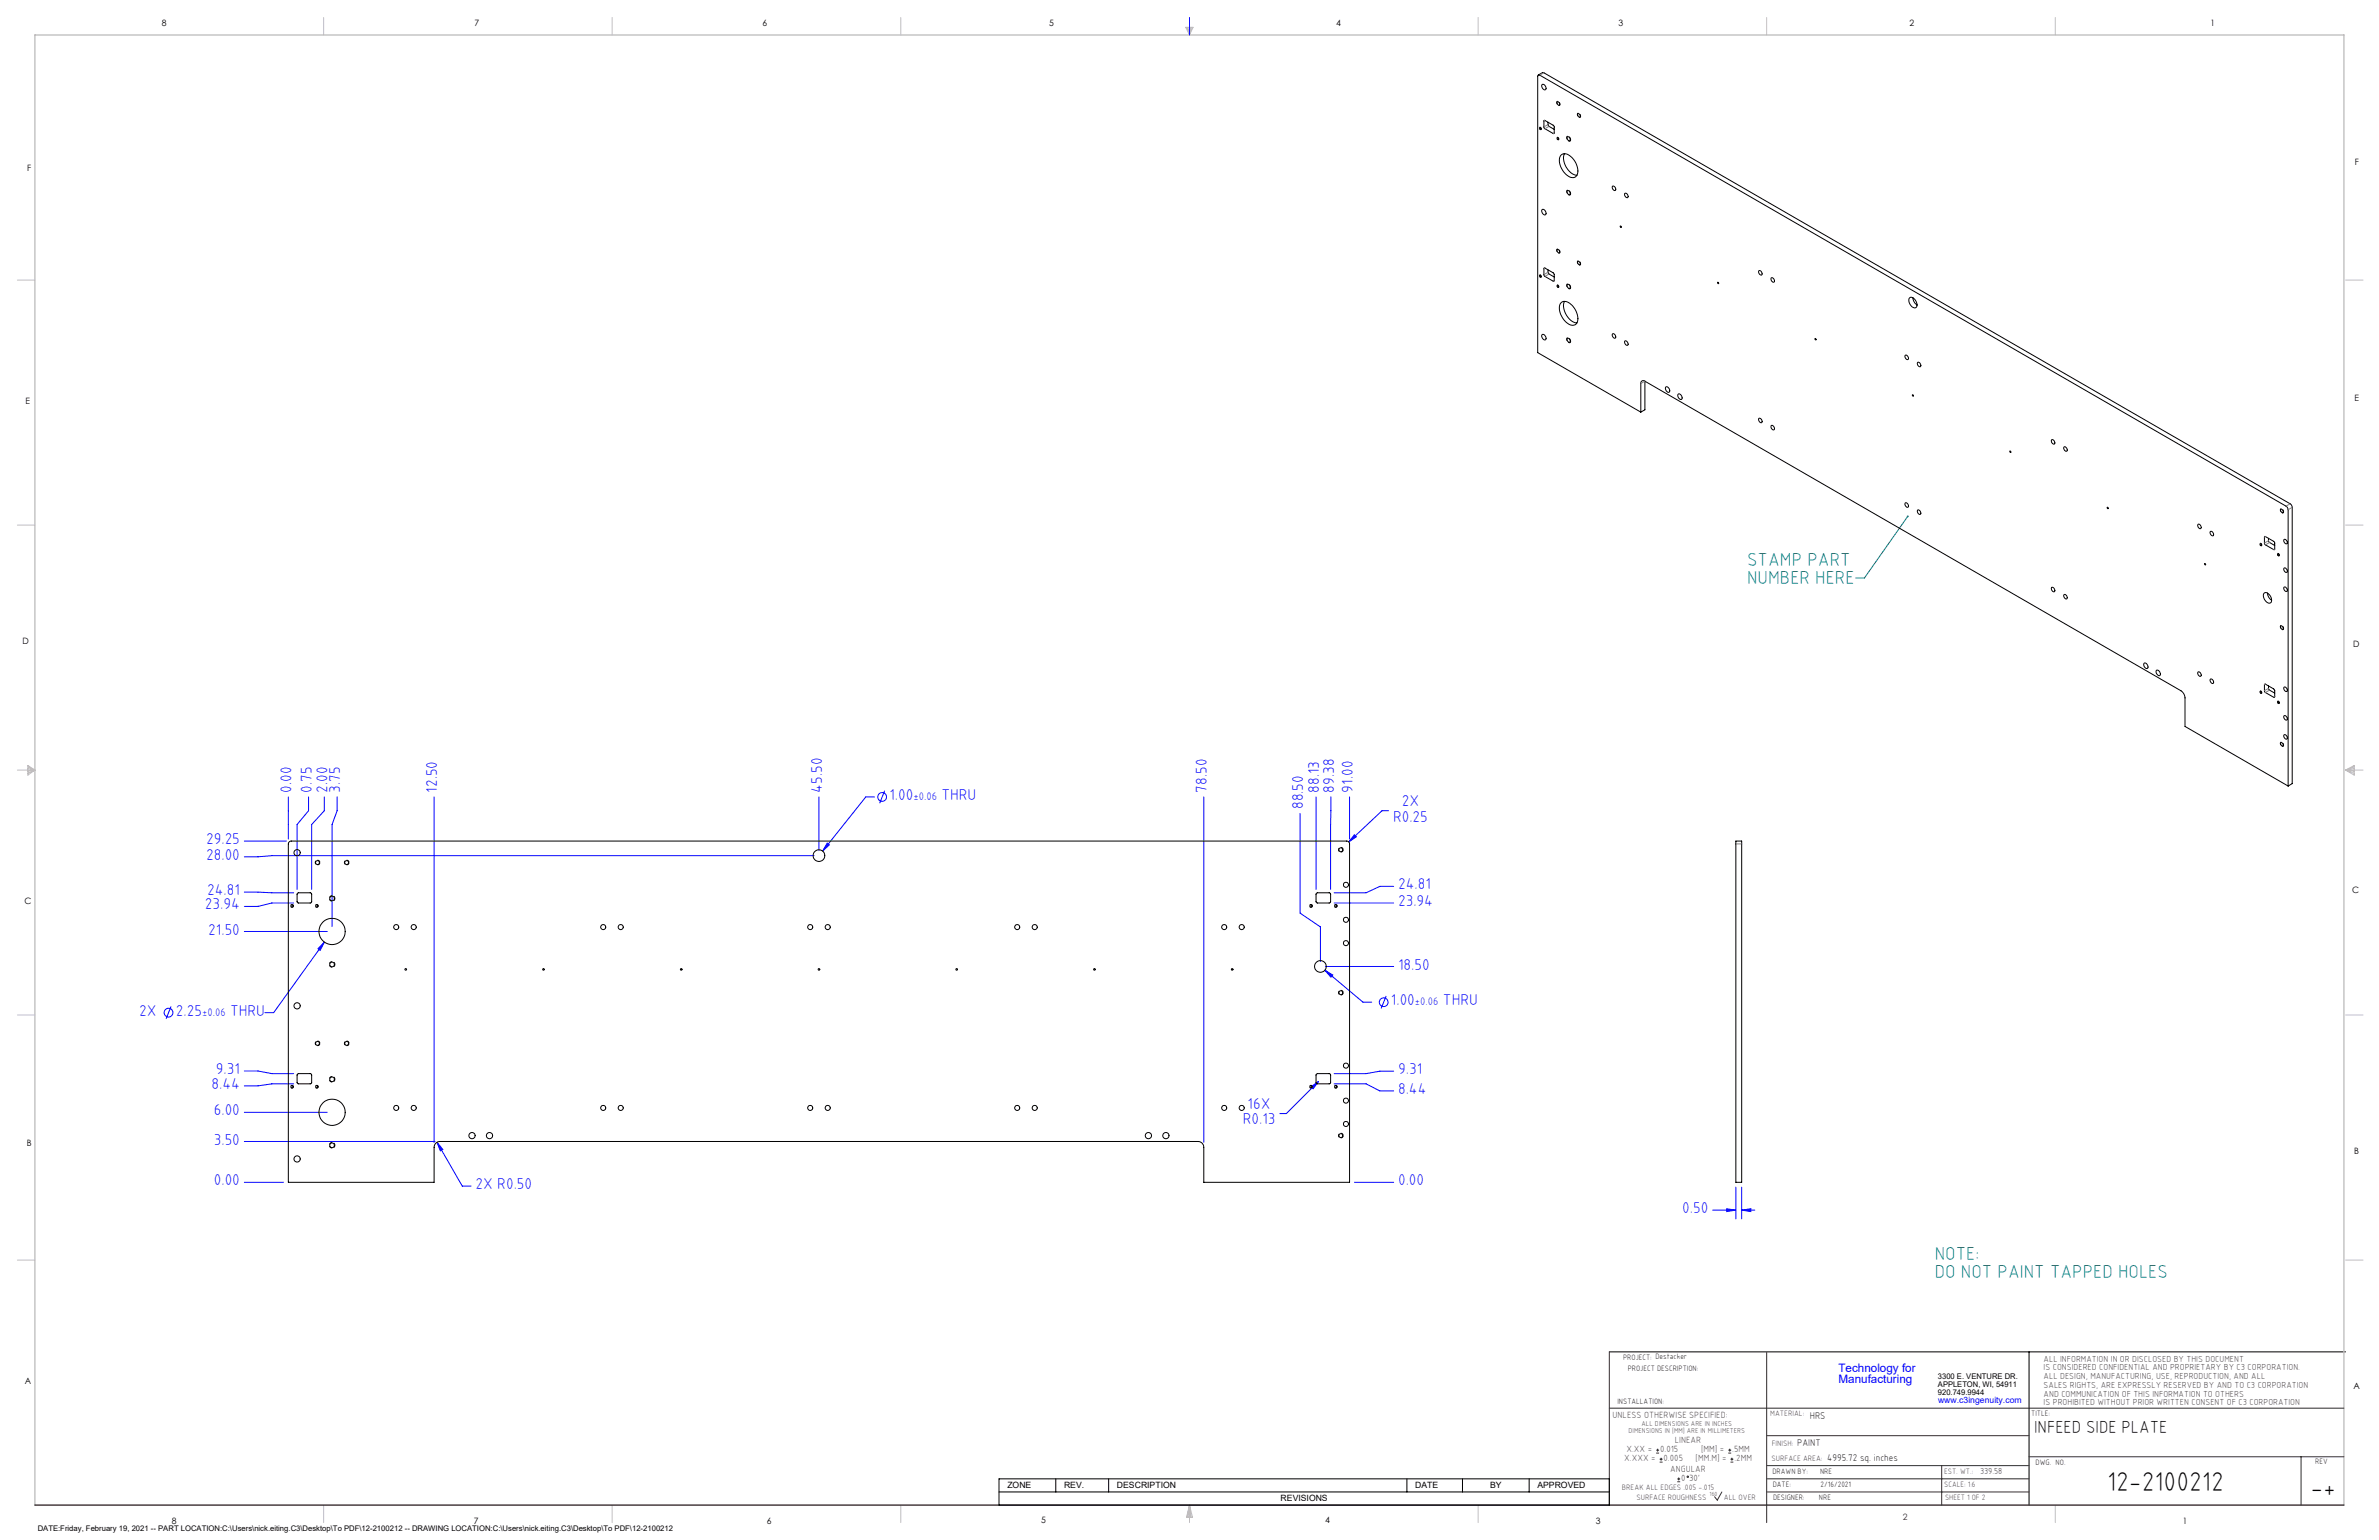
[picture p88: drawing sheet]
<svg xmlns="http://www.w3.org/2000/svg" width="864mm" height="559mm" viewBox="0 0 864 559" stroke-linecap="round" stroke-linejoin="round" font-family="sans-serif">
<defs><g id="words">
<g font-size="9.9">
<text x="764.9" y="541.1">12-2100212</text>
<text x="838.7" y="543.2">-+</text>
</g>
<g font-size="6.8" fill="#008080">
<text x="634.2" y="205.2">STAMP PART</text>
<text x="634.2" y="212">NUMBER HERE</text>
<text x="702.3" y="457">NOTE:</text>
<text x="702.3" y="463.8">DO NOT PAINT TAPPED HOLES</text>
</g>
<text font-size="6.3" x="738.4" y="519.9">INFEED SIDE PLATE</text>
<g font-size="5.7" fill="#00f">
<text x="105.8" y="287.6" transform="rotate(-90 105.8 287.6)">0.00</text>
<text x="113.1" y="287.6" transform="rotate(-90 113.1 287.6)">0.75</text>
<text x="118.9" y="287.6" transform="rotate(-90 118.9 287.6)">2.00</text>
<text x="123.5" y="287.6" transform="rotate(-90 123.5 287.6)">3.75</text>
<text x="158.7" y="287.6" transform="rotate(-90 158.7 287.6)">12.50</text>
<text x="298.4" y="287.6" transform="rotate(-90 298.4 287.6)">45.50</text>
<text x="438.1" y="287.6" transform="rotate(-90 438.1 287.6)">78.50</text>
<text x="478.9" y="287.6" transform="rotate(-90 478.9 287.6)">88.13</text>
<text x="484.3" y="287.6" transform="rotate(-90 484.3 287.6)">89.38</text>
<text x="491.1" y="287.6" transform="rotate(-90 491.1 287.6)">91.00</text>
<text x="322.9" y="290.3">1.00</text>
<text x="341.8" y="290.3">THRU</text>
<text x="473.1" y="293.6" transform="rotate(-90 473.1 293.6)">88.50</text>
<text x="508.8" y="292.5">2X</text>
<text x="505.7" y="298.1">R0.25</text>
<text x="74.8" y="306.3">29.25</text>
<text x="74.8" y="312">28.00</text>
<text x="507.5" y="322.8">24.81</text>
<text x="75.2" y="324.8">24.81</text>
<text x="507.5" y="328.8">23.94</text>
<text x="74.4" y="330">23.94</text>
<text x="75.6" y="339.1">21.50</text>
<text x="507.5" y="351.8">18.50</text>
<text x="504.9" y="364.8">1.00</text>
<text x="523.8" y="364.8">THRU</text>
<text x="50.5" y="368.6">2X</text>
<text x="63.8" y="368.6">2.25</text>
<text x="83.5" y="368.6">THRU</text>
<text x="78.4" y="389.7">9.31</text>
<text x="507.5" y="389.8">9.31</text>
<text x="76.8" y="395.1">8.44</text>
<text x="507.5" y="397">8.44</text>
<text x="77.6" y="404.7">6.00</text>
<text x="452.9" y="402.3">16X</text>
<text x="451.1" y="408">R0.13</text>
<text x="77.6" y="415.3">3.50</text>
<text x="77.6" y="430.1">0.00</text>
<text x="172.6" y="431.5">2X R0.50</text>
<text x="507.5" y="430.1">0.00</text>
<text x="610.6" y="440.2">0.50</text>
</g>
<g font-size="4.2" fill="#00f">
<text x="667.4" y="497.7">Technology for</text>
<text x="667.4" y="502">Manufacturing</text>
</g>
<g font-size="4" fill="#00f">
<text x="331.6" y="290.3">±0.06</text>
<text x="513.6" y="364.8">±0.06</text>
<text x="73.3" y="368.6">±0.06</text>
</g>
<g font-size="3.5">
<text x="657" y="514.9">HRS</text>
<text x="652.4" y="524.7">PAINT</text>
<text x="663.3" y="530.1">4995.72 sq. inches</text>
</g>
<g font-size="3.3" fill="#382c30">
<text x="585.4" y="514.4">UNLESS OTHERWISE SPECIFIED:</text>
<text x="590.4" y="526.8">X.XX =</text>
<text x="602.6" y="526.8">0.015</text>
<text x="608" y="523.6">LINEAR</text>
<text x="617.5" y="526.8">[MM] =</text>
<text x="628.8" y="526.8">.5MM</text>
<text x="589.6" y="530.1">X.XXX =</text>
<text x="603.9" y="530.1">0.005</text>
<text x="606.3" y="534">ANGULAR</text>
<text x="615.5" y="530.1">[MM.M] =</text>
<text x="629.6" y="530.1">.2MM</text>
<text x="610.3" y="537.3">0</text>
<text x="613.2" y="537.3">30'</text>
</g>
<g font-size="3.2">
<text x="58.8" y="9.6">8</text>
<text x="172.3" y="9.5">7</text>
<text x="276.8" y="9.5">6</text>
<text x="380.9" y="9.6">5</text>
<text x="485" y="9.5">4</text>
<text x="587.5" y="9.5">3</text>
<text x="693.1" y="9.5">2</text>
<text x="802.4" y="9.5">1</text>
<text x="854.9" y="59.8">F</text>
<text x="9.9" y="62">F</text>
<text x="9.3" y="146.5">E</text>
<text x="854.7" y="145.5">E</text>
<text x="8.2" y="233.6">D</text>
<text x="854.3" y="234.9">D</text>
<text x="8.9" y="328.1">C</text>
<text x="853.9" y="324.1">C</text>
<text x="9.7" y="415.8">B</text>
<text x="854.6" y="418.6">B</text>
<text x="9" y="502">A</text>
<text x="854.3" y="503.9">A</text>
<text x="62.3" y="552.9">8</text>
<text x="172" y="552.9">7</text>
<text x="278.3" y="552.9">6</text>
<text x="377.9" y="552.8">5</text>
<text x="481" y="552.8">4</text>
<text x="579.3" y="552.8">3</text>
<text x="792.4" y="552.8">1</text>
</g>
<g font-size="3.2" fill="#382c30">
<text x="741.9" y="494.1">ALL INFORMATION IN OR DISCLOSED BY THIS DOCUMENT</text>
<text x="741.9" y="497.3">IS CONSIDERED CONFIDENTIAL AND PROPRIETARY BY C3 CORPORATION.</text>
<text x="741.9" y="500.4">ALL DESIGN, MANUFACTURING, USE, REPRODUCTION, AND ALL</text>
<text x="741.9" y="503.6">SALES RIGHTS, ARE EXPRESSLY RESERVED BY AND TO C3 CORPORATION</text>
<text x="741.9" y="506.8">AND COMMUNICATION OF THIS INFORMATION TO OTHERS</text>
<text x="741.9" y="510">IS PROHIBITED WITHOUT PRIOR WRITTEN CONSENT OF C3 CORPORATION</text>
<text x="718.8" y="534.7">339.58</text>
<text x="690.7" y="551.6">2</text>
</g>
<text font-size="3.1" fill="#00f" x="703.5" y="509.2">www.c3ingenuity.com</text>
<g font-size="3.1">
<text x="365.7" y="540">ZONE</text>
<text x="386.3" y="540">REV.</text>
<text x="405.5" y="540">DESCRIPTION</text>
<text x="464.9" y="544.8">REVISIONS</text>
<text x="513.7" y="540">DATE</text>
<text x="540.9" y="540">BY</text>
<text x="558.1" y="540">APPROVED</text>
</g>
<g font-size="2.8">
<text x="589.2" y="493.3">PROJECT: Destacker</text>
<text x="590.9" y="497.3">PROJECT DESCRIPTION:</text>
<text x="703.5" y="500.5">3300 E. VENTURE DR.</text>
<text x="703.5" y="503.3">APPLETON, WI, 54911</text>
<text x="587.1" y="509.6">INSTALLATION:</text>
<text x="703.5" y="506.2">920.749.9944</text>
<text x="737.3" y="513.8">TITLE:</text>
<text x="738.9" y="531.5">DWG. NO.</text>
<text x="840.5" y="531.3">REV</text>
<text x="643.4" y="534.9">DRAWN BY:</text>
<text x="643.5" y="539.7">DATE:</text>
<text x="660.7" y="534.7">NRE</text>
<text x="660.9" y="539.6">2/16/2021</text>
<text x="643.6" y="544.4">DESIGNER:</text>
<text x="660.3" y="544.3">NRE</text>
<text x="13.7" y="555.5">DATE:Friday, February 19, 2021 -- PART LOCATION:C:\Users\nick.eiting.C3\Desktop\To PDF\12-2100212 -- DRAWING LOCATION:C:\Users\nick.eiting.C3\Desktop\To PDF\12-2100212</text>
</g>
<g font-size="2.8" fill="#382c30">
<text x="642.6" y="513.8">MATERIAL:</text>
<text x="643.2" y="524.8">FINISH:</text>
<text x="643.1" y="530.1">SURFACE AREA:</text>
<text x="705.7" y="534.7">EST. WT.:</text>
<text x="705.7" y="539.7">SCALE: 1:6</text>
<text x="588.8" y="540.5">BREAK ALL EDGES .005 -.015</text>
<text x="594" y="544.2">SURFACE ROUGHNESS</text>
<text x="625.8" y="544.2">ALL OVER</text>
<text x="706.1" y="544.4">SHEET 1 OF 2</text>
</g>
<g font-size="2.5" fill="#382c30">
<text x="591.2" y="520.1">DIMENSIONS IN [MM] ARE IN MILLIMETERS</text>
<text x="595.9" y="517.3">ALL DIMENSIONS ARE IN INCHES</text>
</g>
<text font-size="2.2" fill="#382c30" x="620.6" y="542.9">160</text>
</g></defs>
<path d="M584.2 490.5h267.3M736.6 490.5v55.6M362.7 536.6h221.5v9.5h-221.5zM383.3 536.6v4.8M402.4 536.6v4.8M510.7 536.6v4.8M530.9 536.6v4.8M555.1 536.6v4.8M362.7 541.4h221.5" fill="none" stroke="#000" stroke-width=".36"/>
<g fill="none" stroke="#c0c0c0" stroke-width=".36">
<path d="M117.5 6.4v6.3M222.2 6.4v6.3M327 6.4v6.3M430.4 9.9h2.7l-1.3 2.8zM430.9 9.9l.9 2.8M431.2 9.9l.6 2.8M432.1 9.9l-.3 2.8M432.6 9.9l-.8 2.8M536.6 6.4v6.3M641.3 6.4v6.3M746.1 6.4v6.3M6.3 101.6h6.4"/>
<path d="M851.5 101.6h6.3M6.3 190.5h6.4M851.5 190.5h6.3M6.3 279.4h6.4M10.1 277.7l2.6 1.7-2.6 1.9zM10.1 278.2l2.6 1.2M10.1 278.8l2.6 .6M12.7 279.4l-2.6 1.2M12.7 279.4l-2.6 .5M851.5 279.4h6.3M851.5 279.4l3.1 .5M851.5 279.4l3.1 1.2"/>
<path d="M851.5 279.4l3.1-1.7v3.6zM854.6 278.8l-3.1 .6M854.6 278.2l-3.1 1.2M6.3 368.3h6.4M851.5 368.3h6.3M6.3 457.2h6.4M851.5 457.2h6.3M117.5 546.1v6.4M222.2 546.1v6.4M327 546.1v6.4M431.8 546.1v6.4M431.8 546.1l1.1 4.5h-2.2z"/>
<path d="M431.8 546.1l.6 4.5M431.8 546.1l-.9 4.5M431.8 546.1l-.4 4.5M431.8 546.1l.3 4.5M536.6 546.1v6.4M746.1 546.1v6.4"/>
</g>
<path d="M12.7 546.1v-533.4h838.2v533.4" fill="none" stroke="#c0c0c0" stroke-width=".5"/>
<g fill="none" stroke="#00f" stroke-width=".36">
<path d="M431.8 6.4v6.3M104.7 289.2v15.2M112 289.2v5l-4.2 5v23.5M117.7 289.2v5l-4.6 5v23.5M122.4 289.2v5l-1.9 5v37M157.6 289.2v125.3M297.3 289.2v19.5M317.5 289.2h-3.2l-15.7 19.6M321.1 286.9l-1.8 4.6M437 289.2v125.3M471.9 295.2v36.1l7.4 5v12.6M477.7 289.2v33.5"/>
<path d="M483.1 289.2l-.1 33.5M489.9 289.2v15.2M504.1 294.2h-2.4l-12.1 11.3M88.7 305.2h15.3M295.5 310.5h-196.8l-5 .4h-5M300.3 305.9l.8 .7-2.5 2.2zM491.7 302.9l.7 .7-2.8 1.9zM88.7 323.7l17.9 .3M88.7 338h30.1M106.6 327.7h-7.9l-5 1.2h-5M484.3 327.7h21.6M505.9 321.6h-5l-5 2.4h-11.6"/>
<path d="M117.8 341.8l-1.6 3-.8-.6zM117.8 341.8l-18.5 25.7h-3.1M480.9 352l2.9 1.8-.7 .8zM480.9 352l13.9 11.6h3.1M481.1 350.7h24.8M62.1 365.2l-1.8 4.5M503.2 361.4l-1.8 4.5M88.7 388.6h5l5 1h7.9M106.6 393.3h-7.9l-5 .7h-5M475.9 394.4l2.7-2-1.9 2.7zM478.6 392.4l-11.6 11.7h-2.4M484.3 393.3h11.6l5 2.6h5"/>
<path d="M505.9 388.7h-5l-5 .9h-11.6M88.7 414.2h69.2M88.7 403.6h30.1M158.6 414.5l2.1 2.6-.9 .5zM158.6 414.5l9.2 15.9h3.2M88.7 429h14.2M491.7 429h14.2M621.7 439.1h8.4M626.8 438.6l3.3 .5-3.3 .5zM630.1 430.8v11.5M632.2 439.1l3.4-.5v1zM632.2 430.8v11.5"/>
<path d="M632.2 439.1h4.8"/>
<circle cx="320.2" cy="289.2" r="1.59"/>
<circle cx="61.2" cy="367.4" r="1.59"/>
<circle cx="502.3" cy="363.7" r="1.59"/>
</g>
<path d="M584.2 490.5v55.6M641.3 490.7v61.8M584.2 511h266.7M641.3 520.9h95.3M641.3 531.8h95.3M641.3 536.6h95.3M704.8 531.8v14.3M736.6 528.6h114.3M835.3 528.6v17.5M625.1 541.4l-1.7 2.9-1-1.2M641.3 541.4h95.3" fill="none" stroke="#382c30" stroke-width=".36"/>
<path d="M12.7 546.1h838.2" fill="none" stroke="#382c30" stroke-width=".5"/>
<path d="M570.2 50.7a.65 .65 0 0 1-.8 .5 .65 .65 0 0 1-.5-.7 .65 .65 0 0 1 .2-1.1 .65 .65 0 0 1 .9 .7l.2 .6M570.2 70.3a.65 .65 0 0 1-.8 .5 .65 .65 0 0 1-.5-.8 .65 .65 0 0 1 .2-1.1 .65 .65 0 0 1 .9 .7l.2 .7M570.2 104.3a.65 .65 0 0 1-.8 .5 .65 .65 0 0 1-.5-.7 .65 .65 0 0 1 .2-1.1 .65 .65 0 0 1 .9 .6l.2 .7M570.2 123.9a.65 .65 0 0 1-.8 .5 .65 .65 0 0 1-.5-.8 .65 .65 0 0 1 .2-1.1 .65 .65 0 0 1 .9 .7l.2 .7M106.5 328.7a.5 .5 0 0 0-.7-.4 .5 .5 0 0 0-.1 .8 .5 .5 0 0 0 .8-.3v-.1M115.5 328.7a.5 .5 0 0 0-.7-.4 .5 .5 0 0 0-.1 .8 .5 .5 0 0 0 .8-.3v-.1M476.4 328.7a.5 .5 0 0 0-.7-.4 .5 .5 0 0 0-.1 .8 .5 .5 0 0 0 .8-.3v-.1M485.4 328.7a.5 .5 0 0 0-.7-.4 .5 .5 0 0 0-.1 .8 .5 .5 0 0 0 .8-.3v-.1M106.5 394.3a.5 .5 0 0 0-.7-.4 .5 .5 0 0 0-.1 .8 .5 .5 0 0 0 .8-.3v-.1M115.5 394.3a.5 .5 0 0 0-.7-.4 .5 .5 0 0 0-.1 .8 .5 .5 0 0 0 .8-.3v-.1M476.4 394.3a.5 .5 0 0 0-.7-.4 .5 .5 0 0 0-.1 .8 .5 .5 0 0 0 .8-.3v-.1M485.4 394.3a.5 .5 0 0 0-.7-.4 .5 .5 0 0 0-.1 .8 .5 .5 0 0 0 .8-.3v-.1" fill="none" stroke="#000" stroke-width=".36" stroke-dasharray="1.3 .6" stroke-linecap="butt"/>
<path d="M566.3 37.9a.6 .6 0 0 1-.8 .3 .6 .6 0 0 1-.3-.7 .51 .51 0 0 1 .3-.8 .51 .51 0 0 1 .6 .6l.2 .6M573.8 42.2a.6 .6 0 0 1-.8 .4 .6 .6 0 0 1-.4-.8 .51 .51 0 0 1 .4-.8 .51 .51 0 0 1 .6 .6l.2 .6M566.3 91.4a.6 .6 0 0 1-.8 .4 .6 .6 0 0 1-.3-.7 .51 .51 0 0 1 .3-.8 .51 .51 0 0 1 .6 .5l.2 .6M573.8 95.8a.6 .6 0 0 1-.8 .3 .6 .6 0 0 1-.4-.7 .51 .51 0 0 1 .4-.8 .51 .51 0 0 1 .6 .6l.2 .6M829 185.7a.6 .6 0 0 1-.8 .4 .6 .6 0 0 1-.4-.8 .51 .51 0 0 1 .4-.7 .51 .51 0 0 1 .6 .5l.2 .6M829 228.1a.6 .6 0 0 1-.8 .3 .6 .6 0 0 1-.4-.7 .51 .51 0 0 1 .4-.8 .51 .51 0 0 1 .6 .6l.2 .6M829 270.4a.6 .6 0 0 1-.8 .4 .6 .6 0 0 1-.4-.8 .51 .51 0 0 1 .4-.7 .51 .51 0 0 1 .6 .5l.2 .6M121.6 326a1 1 0 0 0-1.5-.9 1 1 0 0 0-.1 1.7 1 1 0 0 0 1.6-.7v-.1M121.6 349.9a1 1 0 0 0-1.5-.8 1 1 0 0 0-.1 1.7 1 1 0 0 0 1.6-.7v-.2M121.6 391.6a1 1 0 0 0-1.5-.9 1 1 0 0 0-.1 1.7 1 1 0 0 0 1.6-.6v-.2M121.6 415.6a1 1 0 0 0-1.5-.9 1 1 0 0 0-.1 1.7 1 1 0 0 0 1.6-.7v-.1" fill="none" stroke="#000" stroke-width=".36" stroke-dasharray="1.3 .6" stroke-dashoffset=".4" stroke-linecap="butt"/>
<path d="M559.5 46.8v.1a.43 .43 0 0 1-.6-.2 .43 .43 0 0 1 .2-.5l.4 .6M565.9 50.5l-.1 .1a.43 .43 0 0 1-.5-.2 .43 .43 0 0 1 .2-.6l.4 .7M559.5 100.4v.1a.43 .43 0 0 1-.6-.2 .43 .43 0 0 1 .2-.6l.4 .7M565.9 104.1l-.1 .1a.43 .43 0 0 1-.5-.2 .43 .43 0 0 1 .2-.6l.4 .7M821.1 197.8l-.1 .1a.43 .43 0 0 1-.5-.2 .43 .43 0 0 1 .1-.6l.5 .7M827.4 201.5v.1a.43 .43 0 0 1-.6-.2 .43 .43 0 0 1 .2-.6l.4 .7M821.1 251.4l-.1 .1a.43 .43 0 0 1-.5-.2 .43 .43 0 0 1 .1-.6l.5 .7M827.4 255v.2a.43 .43 0 0 1-.6-.2 .43 .43 0 0 1 .2-.6l.4 .6" fill="none" stroke="#000" stroke-width=".36" stroke-dasharray="1.3 .6" stroke-dashoffset=".3" stroke-linecap="butt"/>
<path d="M116.1 313a.83 .83 0 0 0-1.2-.8 .83 .83 0 0 0-.1 1.4 .83 .83 0 0 0 1.3-.5v-.1M126.7 313a.83 .83 0 0 0-1.2-.8 .83 .83 0 0 0-.1 1.4 .83 .83 0 0 0 1.3-.5v-.1M487.6 308.3a.83 .83 0 0 0-1.2-.7 .83 .83 0 0 0-.1 1.4 .83 .83 0 0 0 1.3-.5v-.2M116.1 378.6a.83 .83 0 0 0-1.2-.8 .83 .83 0 0 0-.1 1.5 .83 .83 0 0 0 1.3-.6v-.1M126.7 378.6a.83 .83 0 0 0-1.2-.8 .83 .83 0 0 0-.1 1.5 .83 .83 0 0 0 1.3-.6v-.1M487.6 360.2a.83 .83 0 0 0-1.2-.7 .83 .83 0 0 0-.1 1.4 .83 .83 0 0 0 1.3-.6v-.1M487.6 412.1a.83 .83 0 0 0-1.2-.8 .83 .83 0 0 0-.1 1.4 .83 .83 0 0 0 1.3-.5v-.1" fill="none" stroke="#000" stroke-width=".36" stroke-dasharray="1.3 .6" stroke-dashoffset="-.1" stroke-linecap="butt"/>
<path d="M692.5 187.4l-15.7 22.3h-3.2" fill="none" stroke="#008080" stroke-width=".36"/>
<path d="M692.3 187.1h.4l-.2 .3 .2-.3a.34 .34 0 0 1 .1 .4 .34 .34 0 0 1-.5 .1 .34 .34 0 0 1 0-.5z" fill="#008080"/>
<path d="M491.7 302.9l-2.1 2.6 2.8-1.9zM475.9 394.4l.8 .7 1.9-2.7zM158.6 414.5l1.2 3.1 .9-.5zM300.3 305.9l-1.7 2.9 2.5-2.2zM117.8 341.8l-2.4 2.4 .8 .6zM480.9 352l2.2 2.6 .7-.8zM626.8 438.6l3.3 .5-3.3 .5zM632.2 439.1l3.4-.5v1z" fill="#00f"/>
<g fill="none" stroke="#000" stroke-width=".36">
<path d="M558.4 27.2l1.5-.8h.6l271.1 156.6 .5 .9v100.4l-1.5 .9M559.8 30.7a1.11 1.11 0 0 1 1.2 .6 1.11 1.11 0 0 1-.2 1.3 1.45 1.45 0 0 1-1-1.9zM565.2 37a.65 .65 0 0 1 .8 .3 .65 .65 0 0 1-.1 .9l-.7-.7zM558.9 46.3l.4 .1v.6l-.3-.2zM560.5 43.7l3.5 1.9 .1 2.9-3.5-2zM561.9 44.3l.3 1.5 2 1.2M566.6 56.4a2.7 2.7 0 0 1 3.9 .7 6 6 0 0 1 1.8 6.7 2.66 2.66 0 0 1-4-.7 6 6 0 0 1-1.7-6.7zM567.9 55.8a6.4 6.4 0 0 0 4.6 7.8M569 49.6a.87 .87 0 0 1 .9 .5 .87 .87 0 0 1-.2 1h-.1a1.08 1.08 0 0 1-.6-1.5zM572.8 41.2l.4 .1a.58 .58 0 0 1 .6 .6 .58 .58 0 0 1-.6 .6l-.5-.8zM559.9 76a1.24 1.24 0 0 1 1.1 .7 1.24 1.24 0 0 1-.1 1.3 1.31 1.31 0 0 1-1-2zM569 69.2a.88 .88 0 0 1 .9 .5 .88 .88 0 0 1-.2 1 1.07 1.07 0 0 1-.7-1.5z"/>
<path d="M585.3 67.6a.91 .91 0 0 1 1.1 .4 .91 .91 0 0 1-.2 1.1 1.19 1.19 0 0 1-.9-1.5zM589.8 70.2a.93 .93 0 0 1 1 .5 .93 .93 0 0 1-.1 1.1l-.2-.1a1.21 1.21 0 0 1-.7-1.5zM558.9 99.9h.4v.6l-.3-.1zM560.5 97.3h.3l3.3 2v2.8l-3.5-2zM561.9 97.9l.1 1.3 2.2 1.3M565.2 90.6a.67 .67 0 0 1 .8 .3 .67 .67 0 0 1-.1 .9l-.7-.7zM572.8 94.8l.4 .1a.56 .56 0 0 1 .6 .6 .56 .56 0 0 1-.6 .5l-.5-.8zM588.2 82.1h.2l.1 .4-.2-.1zM638.5 98.3a.93 .93 0 0 1 1 .4 .93 .93 0 0 1-.2 1.1h-.1a1.21 1.21 0 0 1-.7-1.5zM565.2 103.6l.2-.1a.38 .38 0 0 1 .4 .3 .38 .38 0 0 1-.3 .4zM566.8 109.7a3.1 3.1 0 0 1 4.1 1.3 5.5 5.5 0 0 1 1.2 6.7 3.1 3.1 0 0 1-4.1-1.4l-.4-.3a5.2 5.2 0 0 1-.8-6.3zM567.9 109.4a6.4 6.4 0 0 0 4.6 7.8"/>
<path d="M569 103.2a.87 .87 0 0 1 .9 .5 .87 .87 0 0 1-.2 1h-.1a1.08 1.08 0 0 1-.6-1.5zM642.9 100.9a.85 .85 0 0 1 1.1 .4 .85 .85 0 0 1-.3 1.1 1.26 1.26 0 0 1-.8-1.5zM693.3 108a2.48 2.48 0 0 1 2.3 3.5 2.34 2.34 0 0 1-2.7-2.7zM694.4 108.1l.6 1.7 .9 .9M559.9 121.4a1.24 1.24 0 0 1 1.1 .6 1.24 1.24 0 0 1-.1 1.3 1.31 1.31 0 0 1-1-1.9zM569 122.8a.87 .87 0 0 1 .9 .4 .87 .87 0 0 1-.2 1h-.1a1.08 1.08 0 0 1-.6-1.4zM585.3 121.2a.85 .85 0 0 1 1.1 .5 .85 .85 0 0 1-.3 1h-.2a1.24 1.24 0 0 1-.6-1.5zM589.9 123.7a.99 .99 0 0 1 1 .6 .99 .99 0 0 1-.2 1l-.3-.1a1.13 1.13 0 0 1-.5-1.5zM597.1 138.3l194.6 112.3a3.3 3.3 0 0 1 1.5 2.6v10.4l37.4 21.6M597.1 138.3a.91 .91 0 0 0-1-.1 .91 .91 0 0 0-.5 1v10.3M597.1 138.3v10.4l-1.5 .8M691.6 129a.85 .85 0 0 1 1 .4 .85 .85 0 0 1-.3 1.1l-.2-.1a1.24 1.24 0 0 1-.5-1.4z"/>
<path d="M696.1 131.6a.95 .95 0 0 1 1 .4 .95 .95 0 0 1-.1 1.1h-.2a1.16 1.16 0 0 1-.7-1.5zM595.6 149.5l-37.4-21.5v-100.3a.46 .46 0 0 1 .2-.5 .46 .46 0 0 1 .5 .1l271.1 156.5 .6 1.2v100.2M604.7 140.4a1.2 1.2 0 0 1 1.2 .6 1.2 1.2 0 0 1-.1 1.3 1.38 1.38 0 0 1-1.1-1.9zM609.2 143.1a1.11 1.11 0 0 1 1.2 .5 1.11 1.11 0 0 1-.2 1.4 1.45 1.45 0 0 1-1-1.9zM638.5 151.9a.93 .93 0 0 1 1 .4 .93 .93 0 0 1-.2 1.1l-.3-.1a1.24 1.24 0 0 1-.5-1.4zM643 154.4a.89 .89 0 0 1 1 .5 .89 .89 0 0 1-.3 1.1 1.12 1.12 0 0 1-.7-1.6zM694.3 143.2l.2 .6zM744.7 159.6a.95 .95 0 0 1 1 .5 .95 .95 0 0 1-.1 1.1l-.1-.1a1.21 1.21 0 0 1-.8-1.5zM729.6 163.7l.4 .4-.4-.1zM749.2 162.2a.91 .91 0 0 1 1.1 .5 .91 .91 0 0 1-.2 1.1 1.19 1.19 0 0 1-.9-1.6zM691.6 182.6a.85 .85 0 0 1 1 .4 .85 .85 0 0 1-.3 1.1l-.2-.1a1.24 1.24 0 0 1-.5-1.4zM696.2 185a1.02 1.02 0 0 1 .9 .6 1.02 1.02 0 0 1-.1 1.1 1.15 1.15 0 0 1-.8-1.7z"/>
<path d="M765 184l.3 .5h-.3zM797.9 190.2a.89 .89 0 0 1 1 .6 .89 .89 0 0 1-.3 1 1.19 1.19 0 0 1-.7-1.6zM802.4 192.9a.93 .93 0 0 1 1 .4 .93 .93 0 0 1-.2 1.2l-.1-.1a1.21 1.21 0 0 1-.7-1.5zM820.5 197.2l.3 .1 .1 .7-.4-.3zM822 194.7l3.6 1.9v2.9l-3.5-2zM823.5 195.3l.2 1.4 2 1.2M827.9 184.9a.67 .67 0 0 1 .8 .3 .67 .67 0 0 1-.2 .9l-.6-.7zM829.2 195.7a.97 .97 0 0 1 .9 .6 .97 .97 0 0 1-.1 1 1.11 1.11 0 0 1-.8-1.6zM744.7 213.2a.94 .94 0 0 1 1 .5 .94 .94 0 0 1-.1 1.1 1.23 1.23 0 0 1-.9-1.6zM749.2 215.8a.91 .91 0 0 1 1.1 .5 .91 .91 0 0 1-.2 1h-.3a1.24 1.24 0 0 1-.6-1.5zM821.9 215.3a2.03 2.03 0 0 1 2.6 1.9 1.16 1.16 0 0 1-.5 1.6 1.16 1.16 0 0 1-1.6-.7l-.2-.3a2.33 2.33 0 0 1-.3-2.5zM823.1 215.2v.2a3.2 3.2 0 0 0 1.5 2.4"/>
<path d="M829.1 206.2a.85 .85 0 0 1 1 .4 .85 .85 0 0 1-.3 1.1l-.1-.1a1.24 1.24 0 0 1-.6-1.4zM829.2 213a.89 .89 0 0 1 1 .6 .89 .89 0 0 1-.4 1h-.1a1.13 1.13 0 0 1-.5-1.6zM827.9 227.2a.67 .67 0 0 1 .8 .3 .67 .67 0 0 1-.2 .9l-.5-.5zM778.3 240.7a1.11 1.11 0 0 1 1.2 .6 1.11 1.11 0 0 1-.2 1.3h-.2a1.51 1.51 0 0 1-.8-1.9zM782.8 243.3a1.19 1.19 0 0 1 1.2 .5 1.19 1.19 0 0 1-.1 1.4 1.45 1.45 0 0 1-1.1-1.9zM797.9 243.8a.89 .89 0 0 1 1 .6 .89 .89 0 0 1-.3 1 1.19 1.19 0 0 1-.7-1.6zM802.4 246.5a.93 .93 0 0 1 1 .4 .93 .93 0 0 1-.2 1.1l-.3-.1a1.24 1.24 0 0 1-.5-1.4zM820.5 250.8l.4 .4-.1 .4-.3-.3zM822 248.3l.4-.1 3.2 2.1v2.7l-3.5-1.9zM823.5 248.9l.1 1.3 2.1 1.3M826.8 254.5h.1a.38 .38 0 0 1 .4 .3 .38 .38 0 0 1-.2 .4zM829.1 249.4a.85 .85 0 0 1 1 .5 .85 .85 0 0 1-.3 1h-.1a1.24 1.24 0 0 1-.6-1.5z"/>
<path d="M829.1 259.8a.85 .85 0 0 1 1 .4 .85 .85 0 0 1-.3 1.1l-.1-.1a1.24 1.24 0 0 1-.6-1.4zM827.9 269.6a.67 .67 0 0 1 .8 .3 .67 .67 0 0 1-.2 .8l-.6-.6zM829.1 266.7a.85 .85 0 0 1 1 .4 .85 .85 0 0 1-.3 1.1l-.1-.1a1.24 1.24 0 0 1-.6-1.4zM104.8 305.6l.7-.4h383.3a1.09 1.09 0 0 1 1.1 1v122.8h-52.9v-12.7a2.09 2.09 0 0 0-2.1-2.1h-275.2a2.15 2.15 0 0 0-2.1 2.1v12.7h-52.9zM630.1 305.2h2.1v123.8h-2.1zM108 324.1l4.8-.1 .3 .4v3l-.4 .3-4.6-.1-.3-.4zM477.8 324.2l.5-.2h4.4l.3 .4v3l-.4 .3-4.6-.1-.3-.4zM108 389.7l4.8-.1 .3 .4v3.1l-.4 .2-4.6-.1-.3-.3zM477.8 389.8l.5-.2h4.4l.3 .4v3.1l-.4 .2-4.6-.1-.3-.3z"/>
<circle cx="565.6" cy="50.2" r=".33"/>
<circle cx="623.7" cy="102.6" r=".24"/>
<circle cx="659.1" cy="123" r=".27"/>
<circle cx="800.5" cy="204.7" r=".24"/>
<circle cx="827.1" cy="201.2" r=".33"/>
<circle cx="107.8" cy="309.4" r="1.12"/>
<circle cx="115.2" cy="313" r=".71"/>
<circle cx="125.8" cy="313" r=".71"/>
<circle cx="297.3" cy="310.5" r="2.12"/>
<circle cx="486.7" cy="308.3" r=".71"/>
<circle cx="106" cy="328.7" r=".42"/>
<circle cx="115" cy="328.7" r=".42"/>
<circle cx="120.5" cy="338" r="4.8"/>
<circle cx="120.5" cy="326" r=".85"/>
<circle cx="143.8" cy="336.4" r=".92"/>
<circle cx="150.2" cy="336.4" r=".92"/>
<circle cx="219" cy="336.4" r=".92"/>
<circle cx="225.3" cy="336.4" r=".92"/>
<circle cx="294.1" cy="336.4" r=".92"/>
<circle cx="300.5" cy="336.4" r=".92"/>
<circle cx="369.3" cy="336.4" r=".92"/>
<circle cx="375.6" cy="336.4" r=".92"/>
<circle cx="444.4" cy="336.4" r=".92"/>
<circle cx="450.7" cy="336.4" r=".92"/>
<circle cx="475.9" cy="328.7" r=".42"/>
<circle cx="484.9" cy="328.7" r=".42"/>
<circle cx="488.6" cy="321" r=".92"/>
<circle cx="488.6" cy="333.7" r=".92"/>
<circle cx="120.5" cy="350" r=".86"/>
<circle cx="147.3" cy="351.8" r=".31"/>
<circle cx="197.3" cy="351.7" r=".3"/>
<circle cx="247.3" cy="351.8" r=".29"/>
<circle cx="297.3" cy="351.8" r=".31"/>
<circle cx="347.3" cy="351.8" r=".31"/>
<circle cx="397.3" cy="351.8" r=".29"/>
<circle cx="447.3" cy="351.8" r=".31"/>
<circle cx="479.3" cy="350.7" r="2.12"/>
<circle cx="488.6" cy="342.2" r=".92"/>
<circle cx="107.8" cy="365" r="1.12"/>
<circle cx="115.2" cy="378.6" r=".71"/>
<circle cx="125.8" cy="378.6" r=".71"/>
<circle cx="486.7" cy="360.2" r=".71"/>
<circle cx="106" cy="394.3" r=".42"/>
<circle cx="115" cy="394.3" r=".42"/>
<circle cx="120.5" cy="391.6" r=".85"/>
<circle cx="475.9" cy="394.3" r=".42"/>
<circle cx="484.9" cy="394.3" r=".42"/>
<circle cx="488.6" cy="399.4" r=".92"/>
<circle cx="488.6" cy="386.7" r=".92"/>
<circle cx="120.5" cy="415.6" r=".86"/>
<circle cx="120.5" cy="403.6" r="4.8"/>
<circle cx="143.8" cy="402" r=".92"/>
<circle cx="150.2" cy="402" r=".92"/>
<circle cx="171.3" cy="412.1" r="1.12"/>
<circle cx="177.7" cy="412.1" r="1.12"/>
<circle cx="219" cy="402" r=".92"/>
<circle cx="225.3" cy="402" r=".92"/>
<circle cx="294.1" cy="402" r=".92"/>
<circle cx="300.5" cy="402" r=".92"/>
<circle cx="369.3" cy="402" r=".92"/>
<circle cx="375.6" cy="402" r=".92"/>
<circle cx="416.9" cy="412.1" r="1.12"/>
<circle cx="423.2" cy="412.1" r="1.12"/>
<circle cx="444.4" cy="402" r=".92"/>
<circle cx="450.7" cy="402" r=".92"/>
<circle cx="486.7" cy="412.1" r=".71"/>
<circle cx="488.6" cy="407.8" r=".92"/>
<circle cx="107.8" cy="420.5" r="1.12"/>
</g>
<g fill="none" stroke="#808080" stroke-width=".36" stroke-dasharray="6.3 1.3 1.3 1.3 1.3 1.3">
<path d="M560.5 26.4l-1.5 .9M560.5 46.1l1.5-.9M560.8 43.7l-.3 .2M562.3 45.8l-1.5 .9M563.8 48.4l.4-.2M560.5 99.6l1.5-.8M560.8 97.3l-.3 .2M562.3 99.4l-1.5 .9M563.8 102l.4-.2M597.1 138.3l-1.5 .9M822 197l1.5-.8M822.4 194.7l-.4 .2"/>
<path d="M823.9 196.8l-1.5 .9M825.4 199.4l.4-.2M829.9 183.7l1.5-.9M832.1 184.1l-1.5 .8M822 250.6l1.5-.8M822.4 248.2l-.4 .3M823.9 250.4l-1.5 .9M825.4 253l.4-.2M632.3 306.2h-2.1"/>
</g>
<g fill="none" stroke="#382c30" stroke-width=".36">
<path d="M601.2 527.3h1.1M601.2 526.2h1.1M601.7 525.7v1M602.5 530.5h1M602.5 529.5h1M603 529v1M608.9 537.7h1M608.9 536.6h1M609.4 536.1v1.1M627.4 527.3h1M627.4 526.2h1M627.9 525.7v1"/>
<path d="M628.2 530.5h1M628.2 529.5h1M628.7 529v1"/>
<circle cx="612.7" cy="535.9" r=".27"/>
</g>
<use href="#words"/>
</svg>
